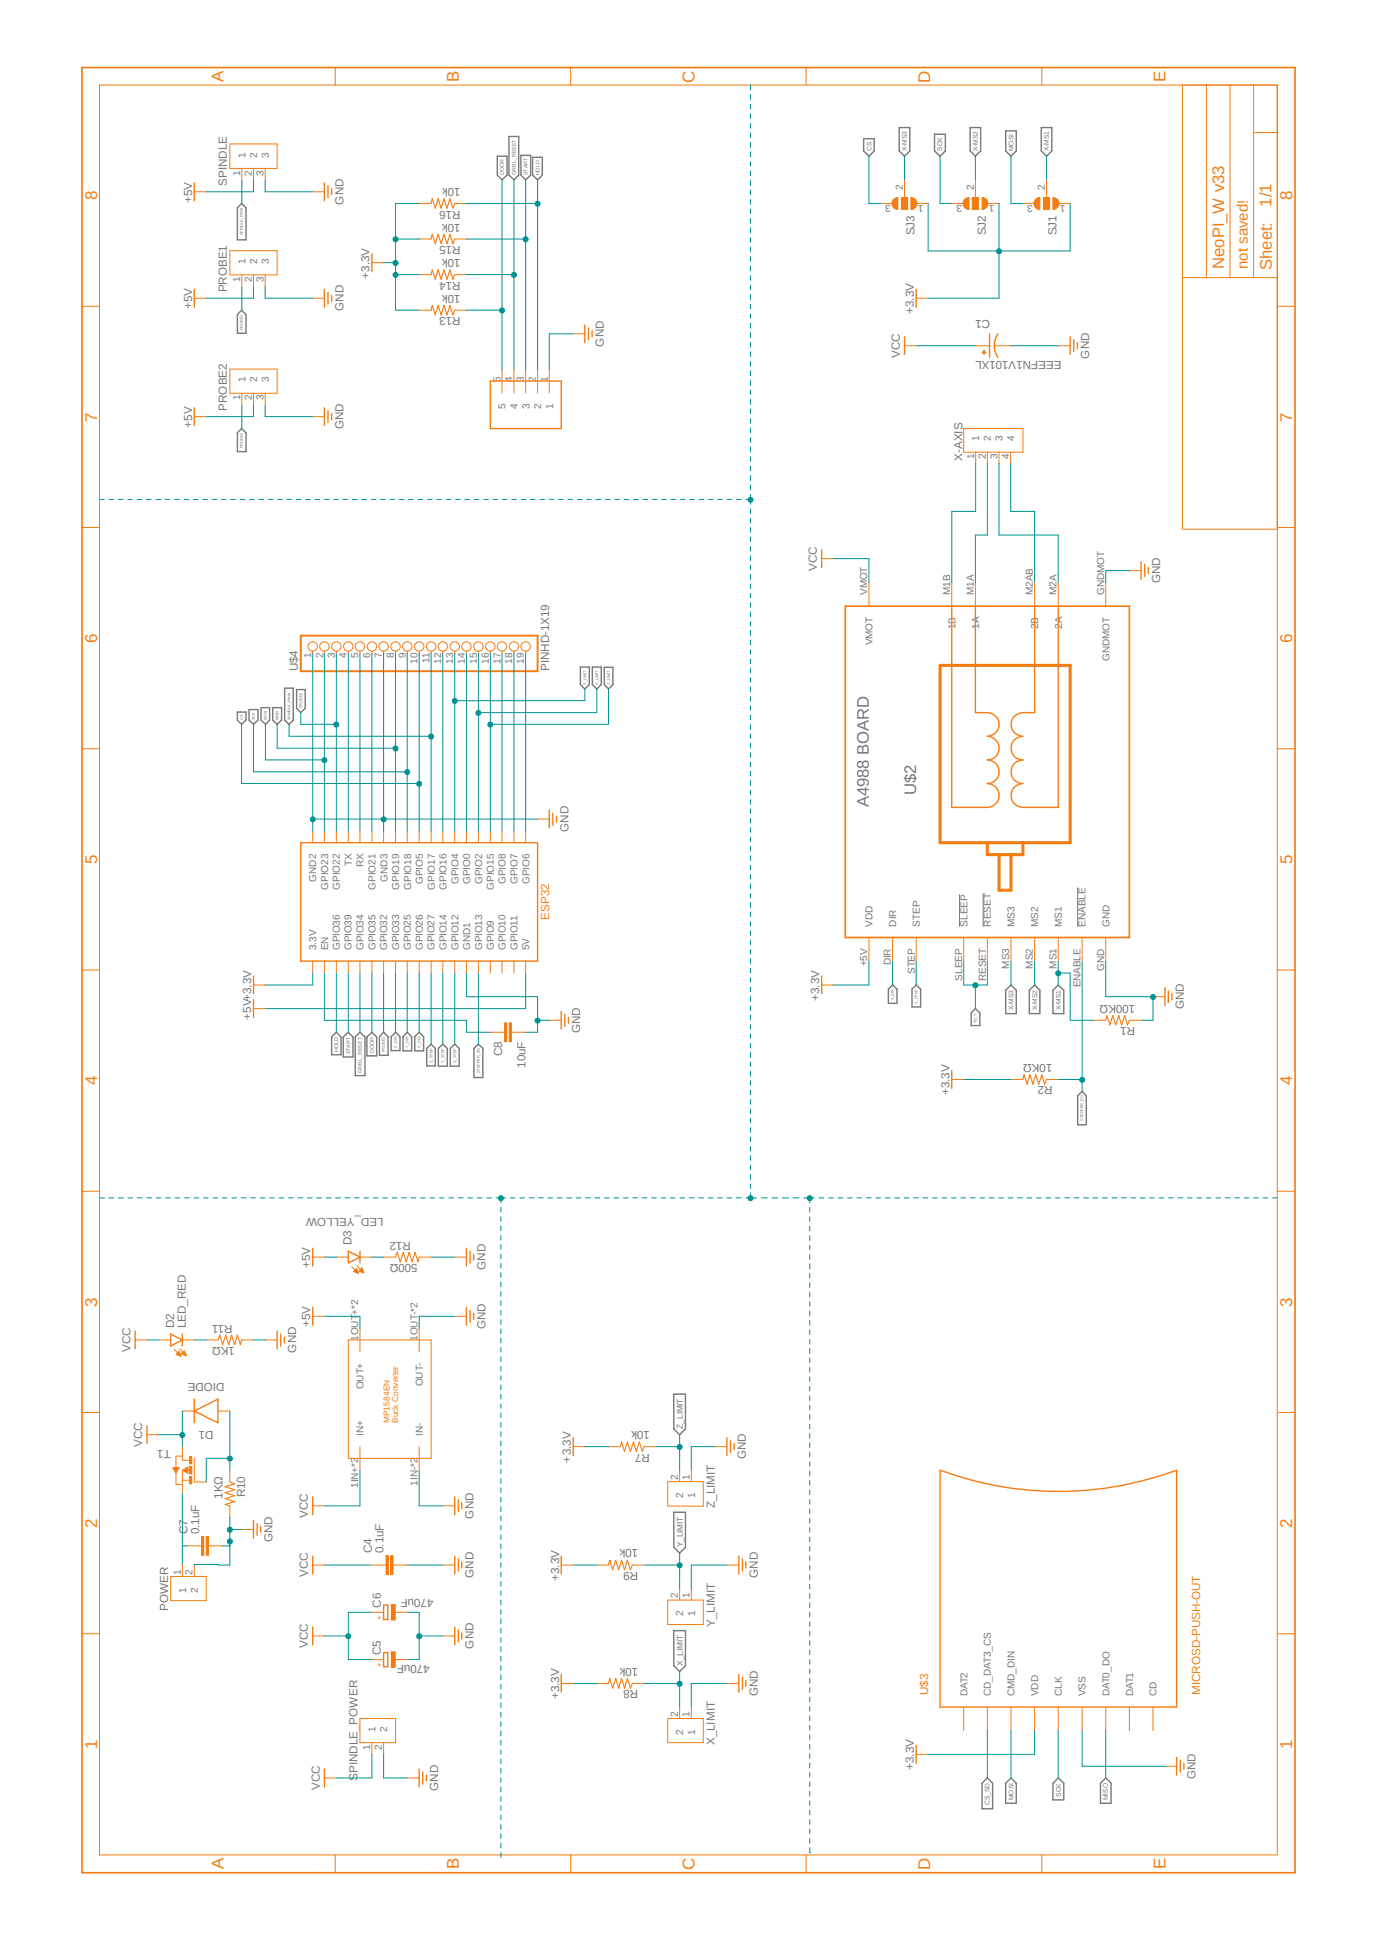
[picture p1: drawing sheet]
<svg xmlns="http://www.w3.org/2000/svg" width="210mm" height="297mm" viewBox="0 0 210 297" stroke-linecap="round" stroke-linejoin="round" font-family="sans-serif">
<defs><g id="words">
<g font-size="2.6" fill="#f57c10">
<text x="34" y="12.5" transform="rotate(-90 34 12.5)">A</text>
<text x="69.9" y="12.5" transform="rotate(-90 69.9 12.5)">B</text>
<text x="105.8" y="12.6" transform="rotate(-90 105.8 12.6)">C</text>
<text x="141.6" y="12.6" transform="rotate(-90 141.6 12.6)">D</text>
<text x="177.5" y="12.5" transform="rotate(-90 177.5 12.5)">E</text>
<text x="14.8" y="30.5" transform="rotate(-90 14.8 30.5)">8</text>
<text x="196.8" y="30.5" transform="rotate(-90 196.8 30.5)">8</text>
<text x="14.8" y="64.2" transform="rotate(-90 14.8 64.2)">7</text>
<text x="196.8" y="64.2" transform="rotate(-90 196.8 64.2)">7</text>
<text x="14.8" y="97.9" transform="rotate(-90 14.8 97.9)">6</text>
<text x="196.8" y="97.9" transform="rotate(-90 196.8 97.9)">6</text>
<text x="14.8" y="131.6" transform="rotate(-90 14.8 131.6)">5</text>
<text x="196.8" y="131.6" transform="rotate(-90 196.8 131.6)">5</text>
<text x="14.8" y="165.3" transform="rotate(-90 14.8 165.3)">4</text>
<text x="196.8" y="165.3" transform="rotate(-90 196.8 165.3)">4</text>
<text x="14.8" y="199" transform="rotate(-90 14.8 199)">3</text>
<text x="196.8" y="199" transform="rotate(-90 196.8 199)">3</text>
<text x="14.8" y="232.7" transform="rotate(-90 14.8 232.7)">2</text>
<text x="196.8" y="232.7" transform="rotate(-90 196.8 232.7)">2</text>
<text x="14.8" y="266.4" transform="rotate(-90 14.8 266.4)">1</text>
<text x="196.8" y="266.4" transform="rotate(-90 196.8 266.4)">1</text>
<text x="34" y="284.7" transform="rotate(-90 34 284.7)">A</text>
<text x="69.9" y="284.7" transform="rotate(-90 69.9 284.7)">B</text>
<text x="105.8" y="284.8" transform="rotate(-90 105.8 284.8)">C</text>
<text x="141.6" y="284.8" transform="rotate(-90 141.6 284.8)">D</text>
<text x="177.5" y="284.7" transform="rotate(-90 177.5 284.7)">E</text>
</g>
<g font-size="2.5" fill="#f57c10">
<text x="193.6" y="31.5" transform="rotate(-90 193.6 31.5)">1/1</text>
<text x="186.4" y="40.9" transform="rotate(-90 186.4 40.9)">NeoPI_W v33</text>
<text x="193.7" y="41.1" transform="rotate(-90 193.7 41.1)">Sheet:</text>
</g>
<g font-size="2.5" fill="#757575">
<text x="132.3" y="123" transform="rotate(-90 132.3 123)">A4988 BOARD</text>
<text x="139.5" y="121.2" transform="rotate(-90 139.5 121.2)">U$2</text>
</g>
<text font-size="2.3" fill="#f57c10" x="190" y="40.9" transform="rotate(-90 190 40.9)">not saved!</text>
<g font-size="1.8" fill="#757575">
<text x="34.5" y="28.3" transform="rotate(-90 34.5 28.3)">SPINDLE</text>
<text x="70.1" y="28.7" transform="rotate(-180 70.1 28.7)">10k</text>
<text x="29.3" y="30.9" transform="rotate(-90 29.3 30.9)">+5V</text>
<text x="52.3" y="31.2" transform="rotate(-90 52.3 31.2)">GND</text>
<text x="70.1" y="34.1" transform="rotate(-180 70.1 34.1)">10k</text>
<text x="70.1" y="32.1" transform="rotate(-180 70.1 32.1)">R16</text>
<text x="139.3" y="35.9" transform="rotate(-90 139.3 35.9)">SJ3</text>
<text x="150.1" y="35.9" transform="rotate(-90 150.1 35.9)">SJ2</text>
<text x="160.9" y="35.9" transform="rotate(-90 160.9 35.9)">SJ1</text>
<text x="70.1" y="39.5" transform="rotate(-180 70.1 39.5)">10k</text>
<text x="70.1" y="37.5" transform="rotate(-180 70.1 37.5)">R15</text>
<text x="29.3" y="47.1" transform="rotate(-90 29.3 47.1)">+5V</text>
<text x="34.5" y="44.5" transform="rotate(-90 34.5 44.5)">PROBE1</text>
<text x="52.3" y="47.4" transform="rotate(-90 52.3 47.4)">GND</text>
<text x="56.3" y="42.5" transform="rotate(-90 56.3 42.5)">+3.3V</text>
<text x="70.1" y="44.9" transform="rotate(-180 70.1 44.9)">10k</text>
<text x="70.1" y="42.9" transform="rotate(-180 70.1 42.9)">R14</text>
<text x="139.2" y="47.8" transform="rotate(-90 139.2 47.8)">+3.3V</text>
<text x="70.1" y="48.3" transform="rotate(-180 70.1 48.3)">R13</text>
<text x="91.9" y="52.8" transform="rotate(-90 91.9 52.8)">GND</text>
<text x="150.8" y="48.7" transform="rotate(-180 150.8 48.7)">C1</text>
<text x="137" y="54.5" transform="rotate(-90 137 54.5)">VCC</text>
<text x="161.7" y="55" transform="rotate(-180 161.7 55)">EEEFN1V101XL</text>
<text x="165.9" y="54.6" transform="rotate(-90 165.9 54.6)">GND</text>
<text x="29.3" y="65.2" transform="rotate(-90 29.3 65.2)">+5V</text>
<text x="34.5" y="62.6" transform="rotate(-90 34.5 62.6)">PROBE2</text>
<text x="52.3" y="65.4" transform="rotate(-90 52.3 65.4)">GND</text>
<text x="146.6" y="70.1" transform="rotate(-90 146.6 70.1)">X-AXIS</text>
<text x="124.4" y="87" transform="rotate(-90 124.4 87)">VCC</text>
<text x="176.7" y="88.9" transform="rotate(-90 176.7 88.9)">GND</text>
<text x="45.4" y="102.2" transform="rotate(-90 45.4 102.2)">U$4</text>
<text x="83.7" y="102.2" transform="rotate(-90 83.7 102.2)">PINHD-1X19</text>
<text x="86.6" y="126.7" transform="rotate(-90 86.6 126.7)">GND</text>
<text x="38.2" y="155.3" transform="rotate(-90 38.2 155.3)">+5V+3.3V</text>
<text x="124.8" y="152.4" transform="rotate(-90 124.8 152.4)">+3.3V</text>
<text x="172.9" y="153.1" transform="rotate(-180 172.9 153.1)">100KΩ</text>
<text x="180.3" y="153.8" transform="rotate(-90 180.3 153.8)">GND</text>
<text x="76.5" y="160.8" transform="rotate(-90 76.5 160.8)">C8</text>
<text x="88.4" y="157.4" transform="rotate(-90 88.4 157.4)">GND</text>
<text x="172.9" y="156.5" transform="rotate(-180 172.9 156.5)">R1</text>
<text x="80.1" y="162.6" transform="rotate(-90 80.1 162.6)">10uF</text>
<text x="144.6" y="166.8" transform="rotate(-90 144.6 166.8)">+3.3V</text>
<text x="160.3" y="162.1" transform="rotate(-180 160.3 162.1)">10KΩ</text>
<text x="160.3" y="165.5" transform="rotate(-180 160.3 165.5)">R2</text>
<text x="58.4" y="185.5" transform="rotate(-180 58.4 185.5)">LED_YELLOW</text>
<text x="53.6" y="189.7" transform="rotate(-90 53.6 189.7)">D3</text>
<text x="62.6" y="189.1" transform="rotate(-180 62.6 189.1)">R12</text>
<text x="47.2" y="193.2" transform="rotate(-90 47.2 193.2)">+5V</text>
<text x="63.6" y="192.6" transform="rotate(-180 63.6 192.6)">500Ω</text>
<text x="74" y="193.4" transform="rotate(-90 74 193.4)">GND</text>
<text x="26.5" y="202.3" transform="rotate(-90 26.5 202.3)">D2</text>
<text x="28.3" y="202.3" transform="rotate(-90 28.3 202.3)">LED_RED</text>
<text x="35.4" y="201.8" transform="rotate(-180 35.4 201.8)">R11</text>
<text x="47.2" y="202.2" transform="rotate(-90 47.2 202.2)">+5V</text>
<text x="74" y="202.4" transform="rotate(-90 74 202.4)">GND</text>
<text x="19.9" y="206" transform="rotate(-90 19.9 206)">VCC</text>
<text x="35.8" y="205.2" transform="rotate(-180 35.8 205.2)">1KΩ</text>
<text x="45.1" y="206" transform="rotate(-90 45.1 206)">GND</text>
<text x="34.2" y="210.7" transform="rotate(-180 34.2 210.7)">DIODE</text>
<text x="21.7" y="220.4" transform="rotate(-90 21.7 220.4)">VCC</text>
<text x="26" y="220.9" transform="rotate(-180 26 220.9)">T1</text>
<text x="32.5" y="217.9" transform="rotate(-180 32.5 217.9)">D1</text>
<text x="99" y="218" transform="rotate(-180 99 218)">10k</text>
<text x="99" y="221.4" transform="rotate(-180 99 221.4)">R7</text>
<text x="86.9" y="222.8" transform="rotate(-90 86.9 222.8)">+3.3V</text>
<text x="113.6" y="222.3" transform="rotate(-90 113.6 222.3)">GND</text>
<text x="28.5" y="233.7" transform="rotate(-90 28.5 233.7)">C7</text>
<text x="30.3" y="233.7" transform="rotate(-90 30.3 233.7)">0.1uF</text>
<text x="33.9" y="228.3" transform="rotate(-90 33.9 228.3)">1KΩ</text>
<text x="37.3" y="228" transform="rotate(-90 37.3 228)">R10</text>
<text x="46.9" y="231.2" transform="rotate(-90 46.9 231.2)">VCC</text>
<text x="72.1" y="231.3" transform="rotate(-90 72.1 231.3)">GND</text>
<text x="108.8" y="229.7" transform="rotate(-90 108.8 229.7)">Z_LIMIT</text>
<text x="41.5" y="234.9" transform="rotate(-90 41.5 234.9)">GND</text>
<text x="56.6" y="236.6" transform="rotate(-90 56.6 236.6)">C4</text>
<text x="58.4" y="236.6" transform="rotate(-90 58.4 236.6)">0.1uF</text>
<text x="97.2" y="236" transform="rotate(-180 97.2 236)">10k</text>
<text x="97.2" y="239.4" transform="rotate(-180 97.2 239.4)">R9</text>
<text x="25.6" y="245.4" transform="rotate(-90 25.6 245.4)">POWER</text>
<text x="46.9" y="240.2" transform="rotate(-90 46.9 240.2)">VCC</text>
<text x="58" y="244.8" transform="rotate(-90 58 244.8)">C6</text>
<text x="66" y="243.5" transform="rotate(-180 66 243.5)">470uF</text>
<text x="72.1" y="240.3" transform="rotate(-90 72.1 240.3)">GND</text>
<text x="85.1" y="240.8" transform="rotate(-90 85.1 240.8)">+3.3V</text>
<text x="115.4" y="240.3" transform="rotate(-90 115.4 240.3)">GND</text>
<text x="46.9" y="251" transform="rotate(-90 46.9 251)">VCC</text>
<text x="72.1" y="251.1" transform="rotate(-90 72.1 251.1)">GND</text>
<text x="108.8" y="247.8" transform="rotate(-90 108.8 247.8)">Y_LIMIT</text>
<text x="58" y="252.1" transform="rotate(-90 58 252.1)">C5</text>
<text x="65.4" y="253.6" transform="rotate(-180 65.4 253.6)">470uF</text>
<text x="97.2" y="254" transform="rotate(-180 97.2 254)">10k</text>
<text x="97.2" y="257.5" transform="rotate(-180 97.2 257.5)">R8</text>
<text x="85.1" y="258.8" transform="rotate(-90 85.1 258.8)">+3.3V</text>
<text x="115.4" y="258.4" transform="rotate(-90 115.4 258.4)">GND</text>
<text x="108.8" y="265.8" transform="rotate(-90 108.8 265.8)">X_LIMIT</text>
<text x="139.2" y="269.6" transform="rotate(-90 139.2 269.6)">+3.3V</text>
<text x="48.7" y="272.7" transform="rotate(-90 48.7 272.7)">VCC</text>
<text x="54.4" y="271.3" transform="rotate(-90 54.4 271.3)">SPINDLE_POWER</text>
<text x="66.7" y="272.8" transform="rotate(-90 66.7 272.8)">GND</text>
<text x="182.1" y="271" transform="rotate(-90 182.1 271)">GND</text>
</g>
<g font-size="1.8" fill="#f57c10">
<text x="83.7" y="140.1" transform="rotate(-90 83.7 140.1)">ESP32</text>
<text x="141.4" y="258.2" transform="rotate(-90 141.4 258.2)">U$3</text>
<text x="182.8" y="258.2" transform="rotate(-90 182.8 258.2)">MICROSD-PUSH-OUT</text>
</g>
<g font-size="1.5" fill="#757575">
<text x="36.6" y="26.8" transform="rotate(-90 36.6 26.8)">1</text>
<text x="37.4" y="24" transform="rotate(-90 37.4 24)">1</text>
<text x="38.4" y="26.8" transform="rotate(-90 38.4 26.8)">2</text>
<text x="39.2" y="24" transform="rotate(-90 39.2 24)">2</text>
<text x="40.1" y="26.8" transform="rotate(-90 40.1 26.8)">3</text>
<text x="40.9" y="24" transform="rotate(-90 40.9 24)">3</text>
<text x="137.5" y="29" transform="rotate(-90 137.5 29)">2</text>
<text x="148.3" y="29" transform="rotate(-90 148.3 29)">2</text>
<text x="159.1" y="29" transform="rotate(-90 159.1 29)">2</text>
<text x="135.7" y="31.2" transform="rotate(-180 135.7 31.2)">3</text>
<text x="140.6" y="31.2" transform="rotate(-180 140.6 31.2)">1</text>
<text x="146.5" y="31.2" transform="rotate(-180 146.5 31.2)">3</text>
<text x="151.5" y="31.2" transform="rotate(-180 151.5 31.2)">1</text>
<text x="157.3" y="31.2" transform="rotate(-180 157.3 31.2)">3</text>
<text x="162.3" y="31.2" transform="rotate(-180 162.3 31.2)">1</text>
<text x="37.4" y="40.2" transform="rotate(-90 37.4 40.2)">1</text>
<text x="39.2" y="40.2" transform="rotate(-90 39.2 40.2)">2</text>
<text x="40.9" y="40.2" transform="rotate(-90 40.9 40.2)">3</text>
<text x="36.6" y="43" transform="rotate(-90 36.6 43)">1</text>
<text x="38.4" y="43" transform="rotate(-90 38.4 43)">2</text>
<text x="40.1" y="43" transform="rotate(-90 40.1 43)">3</text>
<text x="37.4" y="58.2" transform="rotate(-90 37.4 58.2)">1</text>
<text x="39.2" y="58.2" transform="rotate(-90 39.2 58.2)">2</text>
<text x="40.9" y="58.2" transform="rotate(-90 40.9 58.2)">3</text>
<text x="76.2" y="58.2" transform="rotate(-90 76.2 58.2)">5</text>
<text x="78" y="58.2" transform="rotate(-90 78 58.2)">4</text>
<text x="79.8" y="58.2" transform="rotate(-90 79.8 58.2)">3</text>
<text x="81.6" y="58.2" transform="rotate(-90 81.6 58.2)">2</text>
<text x="83.4" y="58.2" transform="rotate(-90 83.4 58.2)">1</text>
<text x="36.6" y="61" transform="rotate(-90 36.6 61)">1</text>
<text x="38.4" y="61" transform="rotate(-90 38.4 61)">2</text>
<text x="40.1" y="61" transform="rotate(-90 40.1 61)">3</text>
<text x="77" y="62.4" transform="rotate(-90 77 62.4)">5</text>
<text x="78.8" y="62.4" transform="rotate(-90 78.8 62.4)">4</text>
<text x="80.6" y="62.4" transform="rotate(-90 80.6 62.4)">3</text>
<text x="82.4" y="62.4" transform="rotate(-90 82.4 62.4)">2</text>
<text x="84.2" y="62.4" transform="rotate(-90 84.2 62.4)">1</text>
<text x="148.3" y="69.9" transform="rotate(-90 148.3 69.9)">1</text>
<text x="149.1" y="67.1" transform="rotate(-90 149.1 67.1)">1</text>
<text x="150.1" y="69.9" transform="rotate(-90 150.1 69.9)">2</text>
<text x="150.9" y="67.1" transform="rotate(-90 150.9 67.1)">2</text>
<text x="151.9" y="69.9" transform="rotate(-90 151.9 69.9)">3</text>
<text x="152.7" y="67.1" transform="rotate(-90 152.7 67.1)">3</text>
<text x="153.7" y="69.9" transform="rotate(-90 153.7 69.9)">4</text>
<text x="154.5" y="67.1" transform="rotate(-90 154.5 67.1)">4</text>
<text x="132.1" y="90.6" transform="rotate(-90 132.1 90.6)">VMOT</text>
<text x="144.7" y="90.6" transform="rotate(-90 144.7 90.6)">M1B</text>
<text x="145.5" y="95.8" transform="rotate(-90 145.5 95.8)">1B</text>
<text x="148.3" y="90.6" transform="rotate(-90 148.3 90.6)">M1A</text>
<text x="149.1" y="95.8" transform="rotate(-90 149.1 95.8)">1A</text>
<text x="157.3" y="90.6" transform="rotate(-90 157.3 90.6)">M2AB</text>
<text x="158.1" y="95.8" transform="rotate(-90 158.1 95.8)">2B</text>
<text x="160.9" y="90.6" transform="rotate(-90 160.9 90.6)">M2A</text>
<text x="161.8" y="95.8" transform="rotate(-90 161.8 95.8)">2A</text>
<text x="168.2" y="90.6" transform="rotate(-90 168.2 90.6)">GNDMOT</text>
<text x="47.4" y="100.2" transform="rotate(-90 47.4 100.2)">1</text>
<text x="49.2" y="100.2" transform="rotate(-90 49.2 100.2)">2</text>
<text x="51" y="100.2" transform="rotate(-90 51 100.2)">3</text>
<text x="52.8" y="100.2" transform="rotate(-90 52.8 100.2)">4</text>
<text x="54.6" y="100.2" transform="rotate(-90 54.6 100.2)">5</text>
<text x="56.4" y="100.2" transform="rotate(-90 56.4 100.2)">6</text>
<text x="58.2" y="100.2" transform="rotate(-90 58.2 100.2)">7</text>
<text x="60" y="100.2" transform="rotate(-90 60 100.2)">8</text>
<text x="61.8" y="100.2" transform="rotate(-90 61.8 100.2)">9</text>
<text x="63.6" y="101.1" transform="rotate(-90 63.6 101.1)">10</text>
<text x="65.4" y="101" transform="rotate(-90 65.4 101)">11</text>
<text x="67.2" y="101.1" transform="rotate(-90 67.2 101.1)">12</text>
<text x="69" y="101.1" transform="rotate(-90 69 101.1)">13</text>
<text x="70.8" y="101.1" transform="rotate(-90 70.8 101.1)">14</text>
<text x="72.6" y="101.1" transform="rotate(-90 72.6 101.1)">15</text>
<text x="74.4" y="101.1" transform="rotate(-90 74.4 101.1)">16</text>
<text x="76.2" y="101.1" transform="rotate(-90 76.2 101.1)">17</text>
<text x="78" y="101.1" transform="rotate(-90 78 101.1)">18</text>
<text x="79.8" y="101.1" transform="rotate(-90 79.8 101.1)">19</text>
<text x="132.9" y="98.3" transform="rotate(-90 132.9 98.3)">VMOT</text>
<text x="169" y="100.7" transform="rotate(-90 169 100.7)">GNDMOT</text>
<text x="53.6" y="131.9" transform="rotate(-90 53.6 131.9)">TX</text>
<text x="48.2" y="134.3" transform="rotate(-90 48.2 134.3)">GND2</text>
<text x="50" y="135.5" transform="rotate(-90 50 135.5)">GPIO23</text>
<text x="51.8" y="135.5" transform="rotate(-90 51.8 135.5)">GPIO22</text>
<text x="55.4" y="132.1" transform="rotate(-90 55.4 132.1)">RX</text>
<text x="57.2" y="135.5" transform="rotate(-90 57.2 135.5)">GPIO21</text>
<text x="59" y="134.3" transform="rotate(-90 59 134.3)">GND3</text>
<text x="60.8" y="135.5" transform="rotate(-90 60.8 135.5)">GPIO19</text>
<text x="62.6" y="135.5" transform="rotate(-90 62.6 135.5)">GPIO18</text>
<text x="64.4" y="134.7" transform="rotate(-90 64.4 134.7)">GPIO5</text>
<text x="66.2" y="135.5" transform="rotate(-90 66.2 135.5)">GPIO17</text>
<text x="68" y="135.5" transform="rotate(-90 68 135.5)">GPIO16</text>
<text x="69.8" y="134.7" transform="rotate(-90 69.8 134.7)">GPIO4</text>
<text x="71.6" y="134.7" transform="rotate(-90 71.6 134.7)">GPIO0</text>
<text x="73.4" y="134.7" transform="rotate(-90 73.4 134.7)">GPIO2</text>
<text x="75.2" y="135.5" transform="rotate(-90 75.2 135.5)">GPIO15</text>
<text x="77" y="134.7" transform="rotate(-90 77 134.7)">GPIO8</text>
<text x="78.8" y="134.7" transform="rotate(-90 78.8 134.7)">GPIO7</text>
<text x="80.6" y="134.7" transform="rotate(-90 80.6 134.7)">GPIO6</text>
<text x="132.9" y="141.1" transform="rotate(-90 132.9 141.1)">VDD</text>
<text x="136.5" y="141.1" transform="rotate(-90 136.5 141.1)">DIR</text>
<text x="140.1" y="141.1" transform="rotate(-90 140.1 141.1)">STEP</text>
<text x="147.3" y="141.1" transform="rotate(-90 147.3 141.1)">SLEEP</text>
<text x="150.9" y="141.1" transform="rotate(-90 150.9 141.1)">RESET</text>
<text x="154.5" y="141.1" transform="rotate(-90 154.5 141.1)">MS3</text>
<text x="158.1" y="141.1" transform="rotate(-90 158.1 141.1)">MS2</text>
<text x="161.7" y="141.1" transform="rotate(-90 161.7 141.1)">MS1</text>
<text x="165.3" y="141.1" transform="rotate(-90 165.3 141.1)">ENABLE</text>
<text x="169" y="141.1" transform="rotate(-90 169 141.1)">GND</text>
<text x="48.2" y="144.7" transform="rotate(-90 48.2 144.7)">3.3V</text>
<text x="50" y="144.7" transform="rotate(-90 50 144.7)">EN</text>
<text x="51.8" y="144.7" transform="rotate(-90 51.8 144.7)">GPIO36</text>
<text x="53.6" y="144.7" transform="rotate(-90 53.6 144.7)">GPIO39</text>
<text x="55.4" y="144.7" transform="rotate(-90 55.4 144.7)">GPIO34</text>
<text x="57.2" y="144.7" transform="rotate(-90 57.2 144.7)">GPIO35</text>
<text x="59" y="144.7" transform="rotate(-90 59 144.7)">GPIO32</text>
<text x="60.8" y="144.7" transform="rotate(-90 60.8 144.7)">GPIO33</text>
<text x="62.6" y="144.7" transform="rotate(-90 62.6 144.7)">GPIO25</text>
<text x="64.4" y="144.7" transform="rotate(-90 64.4 144.7)">GPIO26</text>
<text x="66.2" y="144.7" transform="rotate(-90 66.2 144.7)">GPIO27</text>
<text x="68" y="144.7" transform="rotate(-90 68 144.7)">GPIO14</text>
<text x="69.8" y="144.7" transform="rotate(-90 69.8 144.7)">GPIO12</text>
<text x="71.6" y="144.7" transform="rotate(-90 71.6 144.7)">GND1</text>
<text x="73.4" y="144.7" transform="rotate(-90 73.4 144.7)">GPIO13</text>
<text x="75.2" y="144.7" transform="rotate(-90 75.2 144.7)">GPIO9</text>
<text x="77" y="144.7" transform="rotate(-90 77 144.7)">GPIO10</text>
<text x="78.8" y="144.7" transform="rotate(-90 78.8 144.7)">GPIO11</text>
<text x="80.6" y="144.7" transform="rotate(-90 80.6 144.7)">5V</text>
<text x="132.1" y="147.2" transform="rotate(-90 132.1 147.2)">+5V</text>
<text x="135.7" y="147" transform="rotate(-90 135.7 147)">DIR</text>
<text x="139.3" y="148.4" transform="rotate(-90 139.3 148.4)">STEP</text>
<text x="146.5" y="149.3" transform="rotate(-90 146.5 149.3)">SLEEP</text>
<text x="150.1" y="149.5" transform="rotate(-90 150.1 149.5)">RESET</text>
<text x="153.7" y="147.5" transform="rotate(-90 153.7 147.5)">MS3</text>
<text x="157.3" y="147.5" transform="rotate(-90 157.3 147.5)">MS2</text>
<text x="160.9" y="147.5" transform="rotate(-90 160.9 147.5)">MS1</text>
<text x="168.2" y="147.8" transform="rotate(-90 168.2 147.8)">GND</text>
<text x="164.6" y="150.4" transform="rotate(-90 164.6 150.4)">ENABLE</text>
<text x="54.6" y="204.3" transform="rotate(-90 54.6 204.3)">1OUT+*2</text>
<text x="63.6" y="204.3" transform="rotate(-90 63.6 204.3)">1OUT-*2</text>
<text x="55.4" y="211.6" transform="rotate(-90 55.4 211.6)">OUT+</text>
<text x="64.4" y="211.2" transform="rotate(-90 64.4 211.2)">OUT-</text>
<text x="55.4" y="218.7" transform="rotate(-90 55.4 218.7)">IN+</text>
<text x="64.4" y="218.7" transform="rotate(-90 64.4 218.7)">IN-</text>
<text x="54.6" y="226.6" transform="rotate(-90 54.6 226.6)">1IN+*2</text>
<text x="63.6" y="226.3" transform="rotate(-90 63.6 226.3)">1IN-*2</text>
<text x="103.3" y="225.4" transform="rotate(-90 103.3 225.4)">2</text>
<text x="105" y="225.4" transform="rotate(-90 105 225.4)">1</text>
<text x="104.1" y="228.2" transform="rotate(-90 104.1 228.2)">2</text>
<text x="105.9" y="228.2" transform="rotate(-90 105.9 228.2)">1</text>
<text x="27.6" y="239.9" transform="rotate(-90 27.6 239.9)">1</text>
<text x="29.3" y="239.9" transform="rotate(-90 29.3 239.9)">2</text>
<text x="28.4" y="242.6" transform="rotate(-90 28.4 242.6)">1</text>
<text x="30.1" y="242.6" transform="rotate(-90 30.1 242.6)">2</text>
<text x="103.3" y="243.5" transform="rotate(-90 103.3 243.5)">2</text>
<text x="105" y="243.5" transform="rotate(-90 105 243.5)">1</text>
<text x="104.1" y="246.2" transform="rotate(-90 104.1 246.2)">2</text>
<text x="105.9" y="246.2" transform="rotate(-90 105.9 246.2)">1</text>
<text x="57.2" y="263.8" transform="rotate(-90 57.2 263.8)">1</text>
<text x="59" y="263.8" transform="rotate(-90 59 263.8)">2</text>
<text x="103.3" y="261.5" transform="rotate(-90 103.3 261.5)">2</text>
<text x="105" y="261.5" transform="rotate(-90 105 261.5)">1</text>
<text x="147.3" y="258.4" transform="rotate(-90 147.3 258.4)">DAT2</text>
<text x="150.9" y="258.4" transform="rotate(-90 150.9 258.4)">CD_DAT3_CS</text>
<text x="154.5" y="258.4" transform="rotate(-90 154.5 258.4)">CMD_DIN</text>
<text x="158.1" y="258.4" transform="rotate(-90 158.1 258.4)">VDD</text>
<text x="161.7" y="258.4" transform="rotate(-90 161.7 258.4)">CLK</text>
<text x="165.3" y="258.4" transform="rotate(-90 165.3 258.4)">VSS</text>
<text x="169" y="258.4" transform="rotate(-90 169 258.4)">DAT0_DO</text>
<text x="172.6" y="258.4" transform="rotate(-90 172.6 258.4)">DAT1</text>
<text x="176.2" y="258.4" transform="rotate(-90 176.2 258.4)">CD</text>
<text x="56.4" y="266.6" transform="rotate(-90 56.4 266.6)">1</text>
<text x="58.2" y="266.6" transform="rotate(-90 58.2 266.6)">2</text>
<text x="104.1" y="264.2" transform="rotate(-90 104.1 264.2)">2</text>
<text x="105.9" y="264.2" transform="rotate(-90 105.9 264.2)">1</text>
</g>
<g font-size="1.3" fill="#f57c10">
<text x="59.3" y="216.7" transform="rotate(-90 59.3 216.7)">MP1584EN</text>
<text x="60.7" y="216.7" transform="rotate(-90 60.7 216.7)">Buck Converter</text>
<text x="58.2" y="246" transform="rotate(-180 58.2 246)">+</text>
<text x="58.2" y="253.2" transform="rotate(-180 58.2 253.2)">+</text>
</g>
<g font-size="1.3" fill="#757575">
<text x="104" y="217.6" transform="rotate(-90 104 217.6)">Z_LIMIT</text>
<text x="104" y="235.7" transform="rotate(-90 104 235.7)">Y_LIMIT</text>
<text x="104" y="253.7" transform="rotate(-90 104 253.7)">X_LIMIT</text>
</g>
<g font-size="1" fill="#757575">
<text x="132.7" y="23" transform="rotate(-90 132.7 23)">CS</text>
<text x="138.1" y="23" transform="rotate(-90 138.1 23)">X-MS3</text>
<text x="143.5" y="23" transform="rotate(-90 143.5 23)">SCK</text>
<text x="148.9" y="23" transform="rotate(-90 148.9 23)">X-MS2</text>
<text x="154.3" y="23" transform="rotate(-90 154.3 23)">MOSI</text>
<text x="159.7" y="23" transform="rotate(-90 159.7 23)">X-MS1</text>
<text x="154.3" y="153.8" transform="rotate(-90 154.3 153.8)">X-MS3</text>
<text x="157.9" y="153.8" transform="rotate(-90 157.9 153.8)">X-MS2</text>
<text x="161.5" y="153.8" transform="rotate(-90 161.5 153.8)">X-MS1</text>
<text x="150.7" y="274.9" transform="rotate(-90 150.7 274.9)">CS_SD</text>
<text x="154.3" y="274.1" transform="rotate(-90 154.3 274.1)">MOSI</text>
<text x="161.5" y="273.7" transform="rotate(-90 161.5 273.7)">SCK</text>
<text x="168.7" y="274.1" transform="rotate(-90 168.7 274.1)">MISO</text>
</g>
<g font-size=".8" fill="#757575">
<text x="76.8" y="26.7" transform="rotate(-90 76.8 26.7)">DOOR</text>
<text x="78.6" y="26.7" transform="rotate(-90 78.6 26.7)">GRBL_RESET</text>
<text x="80.4" y="26.7" transform="rotate(-90 80.4 26.7)">START</text>
<text x="82.2" y="26.7" transform="rotate(-90 82.2 26.7)">HOLD</text>
<text x="51.5" y="160.2" transform="rotate(-90 51.5 160.2)">HOLD</text>
<text x="53.3" y="160.6" transform="rotate(-90 53.3 160.6)">START</text>
<text x="56.9" y="160.4" transform="rotate(-90 56.9 160.4)">DOOR</text>
<text x="55.1" y="163.4" transform="rotate(-90 55.1 163.4)">GRBL_RESET</text>
</g>
<g font-size=".6" fill="#757575">
<text x="37" y="35.8" transform="rotate(-90 37 35.8)">SPINDLE_PWM</text>
<text x="37" y="50.3" transform="rotate(-90 37 50.3)">PROBE1</text>
<text x="37" y="68.3" transform="rotate(-90 37 68.3)">PROBE2</text>
<text x="46" y="107.9" transform="rotate(-90 46 107.9)">PROBE2</text>
<text x="89.3" y="104.3" transform="rotate(-90 89.3 104.3)">Y_LIMIT</text>
<text x="91.1" y="104.3" transform="rotate(-90 91.1 104.3)">X_LIMIT</text>
<text x="92.9" y="104.3" transform="rotate(-90 92.9 104.3)">Z_LIMIT</text>
<text x="37" y="109.7" transform="rotate(-90 37 109.7)">CS</text>
<text x="38.8" y="109.7" transform="rotate(-90 38.8 109.7)">SCK</text>
<text x="40.6" y="109.7" transform="rotate(-90 40.6 109.7)">MOSI</text>
<text x="42.4" y="109.7" transform="rotate(-90 42.4 109.7)">MISO</text>
<text x="44.2" y="109.7" transform="rotate(-90 44.2 109.7)">SPINDLE_PWM</text>
<text x="136.1" y="152.3" transform="rotate(-90 136.1 152.3)">X_DIR</text>
<text x="139.7" y="152.9" transform="rotate(-90 139.7 152.9)">X_STEP</text>
<text x="148.8" y="155.9" transform="rotate(-90 148.8 155.9)">TO_Y</text>
<text x="58.6" y="160.3" transform="rotate(-90 58.6 160.3)">PROBE1</text>
<text x="60.5" y="159.6" transform="rotate(-90 60.5 159.6)">Z_DIR</text>
<text x="62.2" y="159.6" transform="rotate(-90 62.2 159.6)">Y_DIR</text>
<text x="64.1" y="159.6" transform="rotate(-90 64.1 159.6)">X_DIR</text>
<text x="65.9" y="161.9" transform="rotate(-90 65.9 161.9)">Z_STEP</text>
<text x="67.6" y="161.9" transform="rotate(-90 67.6 161.9)">Y_STEP</text>
<text x="69.5" y="161.9" transform="rotate(-90 69.5 161.9)">X_STEP</text>
<text x="73.1" y="163.5" transform="rotate(-90 73.1 163.5)">STEPPER_EN</text>
<text x="165" y="170.7" transform="rotate(-90 165 170.7)">STEPPER_EN</text>
</g>
</g></defs>
<path d="M103.9 4.9l-91.7 280.8M106 4.9l91.7 280.8" fill="none" stroke="#fff" stroke-width=".15"/>
<path d="M146.1 136.2v4.9M149.7 136.1v5M164.1 135.2v5.9" fill="none" stroke="#757575" stroke-width=".15"/>
<g fill="none" stroke="#757575" stroke-width=".21">
<path d="M136.9 19.4h1.7v3.6l-.8 .8-.9-.8zM147.7 19.4h1.7v3.6l-.9 .8-.8-.8zM153.2 19.9h1.6v3.1l-.8 .8-.8-.8zM158.6 19.4h1.6v3.6l-.8 .8-.8-.8zM36.8 31l.7 .7v4.8h-1.3v-4.8zM75.7 23.8h1.5v2.9l-.7 .7-.8-.7zM77.5 20.8h1.5v5.9l-.7 .7-.8-.7zM79.3 23.7h1.5v3l-.7 .7-.8-.7zM81.1 24h1.5v2.7l-.7 .7-.8-.7zM131.5 21.1h1.6v1.9l-.8 .8-.8-.8zM142.3 20.4h1.7v2.6l-.8 .8-.9-.8zM36.8 47.2l.7 .7v2.9h-1.3v-2.9z"/>
<path d="M36.8 65.3l.7 .6v2.9h-1.3v-2.9zM36.2 108.5h1.3v1.2l-.7 .6-.6-.6zM37.9 108.1h1.4v1.6l-.7 .6-.7-.6zM39.8 107.8h1.3v1.9l-.7 .6-.6-.6zM41.5 107.8h1.4v1.9l-.7 .6-.7-.6zM43.3 104.8h1.4v4.9l-.7 .6-.7-.6zM45.2 105h1.3v2.9l-.7 .6-.6-.6zM88.4 101.6h1.3v2.7l-.6 .6-.7-.6zM90.2 101.6h1.4v2.7l-.7 .6-.7-.6zM92 101.6h1.3v2.7l-.6 .6-.7-.6zM51.2 157.2l.7 .7v2.8h-1.4v-2.8zM52.3 157.9l.7-.7 .8 .7v3.1h-1.5z"/>
<path d="M54.8 157.2l.8 .7v5.9h-1.5v-5.9zM55.9 157.9l.7-.7 .8 .7v2.9h-1.5zM58.4 157.2l.7 .7v2.8h-1.3v-2.8zM59.6 157.9l.6-.7 .7 .7v2.1h-1.3zM62 157.2l.7 .7v2.2h-1.3v-2.2zM63.8 157.2l.7 .7v2.2h-1.3v-2.2zM65 159.7l.7-.7 .6 .7v2.6h-1.3zM66.8 159.7l.6-.7 .7 .7v2.7h-1.3zM68.6 159.7l.7-.7 .6 .7v2.7h-1.3zM72.2 159.7l.7-.7 .6 .7v4.4h-1.3zM135.9 150l.7 .7v2.1h-1.3v-2.1zM139.5 150l.7 .7v2.7h-1.3v-2.7z"/>
<path d="M147.9 154.3l.6-.7 .7 .7v1.9h-1.3zM154 150l.8 .8v3.6h-1.6v-3.6zM156.8 150.8l.8-.8 .8 .8v3.6h-1.6zM161.2 150l.8 .8v3.6h-1.6v-3.6zM164.8 166.2l.6 .7v4.4h-1.3v-4.4zM102.6 212.3h1.8v5.3l-.9 .9-.9-.9zM102.6 230.3h1.8v5.4l-.9 .9-.9-.9zM102.6 248.4h1.8v5.3l-.9 .9-.9-.9zM150.4 270.8l.8 .8v3.9h-1.6v-3.9zM154 270.8l.8 .8v3.1h-1.6v-3.1zM161.2 270.8l.8 .8v2.6h-1.6v-2.6zM168.4 270.8l.8 .8v3.1h-1.6v-3.1z"/>
</g>
<g fill="none" stroke="#f57c10" stroke-width=".15">
<path d="M125.1 85.1h1.8M132.3 88.7v3.6M144.9 88.7v3.6M148.5 88.7v3.6M157.6 88.7v3.6M161.2 88.7v3.6M168.4 88.7v3.6M172 86.9h1.8M47.6 126.6v1.8M49.4 126.6v1.8M51.2 126.6v1.8M53 126.6v1.8"/>
<path d="M54.8 126.6v1.8M56.6 126.6v1.8M58.4 126.6v1.8M60.2 126.6v1.8M62 126.6v1.8M63.8 126.6v1.8M65.7 126.6v1.8M67.4 126.6v1.8M69.3 126.6v1.8M71 126.6v1.8M72.9 126.6v1.8M74.7 126.6v1.8"/>
<path d="M76.5 126.6v1.8M78.3 126.6v1.8M80.1 126.6v1.8M47.6 146.4v1.8M49.4 146.4v1.8M51.2 146.4v1.8M53 146.4v1.8M54.8 146.4v1.8M56.6 146.4v1.8M58.4 146.4v1.8M60.2 146.4v1.8M62 146.4v1.8"/>
<path d="M63.8 146.4v1.8M65.7 146.4v1.8M67.4 146.4v1.8M69.3 146.4v1.8M71 146.4v1.8M72.9 146.4v1.8M74.7 146.4v1.8M76.5 146.4v1.8M78.3 146.4v1.8M80.1 146.4v1.8M132.3 142.8v3.6M135.9 142.8v3.6"/>
<path d="M139.5 142.8v3.6M146.8 142.8v3.6M150.4 142.8v3.6M154 142.8v3.6M157.6 142.8v3.6M161.2 142.8v3.6M164.8 142.8v3.6M166.6 155.4h1.8M168.4 142.8v3.6M172 155.4h1.8M175.6 151.8h1.8M154 164.4h1.8"/>
<path d="M159.4 164.4h1.8"/>
</g>
<path d="M125.1 83.7v2.7M144.9 92.3v30.7h5.5a1.82 1.82 0 0 0 1.8-1.8 1.82 1.82 0 0 0-1.8-1.9 1.8 1.8 0 0 0 1.8-1.8 1.8 1.8 0 0 0-1.8-1.8 1.8 1.8 0 0 0 1.8-1.8 1.8 1.8 0 0 0-1.8-1.8 1.8 1.8 0 0 0 1.8-1.8 1.8 1.8 0 0 0-1.8-1.8h-1.9v-16.2M157.6 92.3v16.2h-1.8a1.8 1.8 0 0 0-1.8 1.8 1.8 1.8 0 0 0 1.8 1.8 1.8 1.8 0 0 0-1.8 1.8 1.8 1.8 0 0 0 1.8 1.8 1.8 1.8 0 0 0-1.8 1.8 1.8 1.8 0 0 0 1.8 1.8 1.82 1.82 0 0 0-1.8 1.9 1.82 1.82 0 0 0 1.8 1.8h5.4v-30.7M173.8 85.6v2.7M174.3 86v1.8M174.9 86.4v.9M45.8 128.4h36.1v18h-36.1zM177.4 150.5v2.7M177.9 150.9v1.8M178.5 151.3v1" fill="none" stroke="#f57c10" stroke-width=".21"/>
<path d="M143.2 101.3h19.8v27.1h-19.8zM150.4 128.4v1.8h5.4v-1.8M152.1 130.2v5.4h1.9v-5.4" fill="none" stroke="#f57c10" stroke-width=".47"/>
<path d="M128.7 92.3h43.3v50.5h-43.3z" fill="none" stroke="#f57c10" stroke-width=".25"/>
<path d="M168.4 155.4l.2-.7 .4 1.4 .5-1.4 .4 1.4 .5-1.4 .4 1.4 .5-1.4 .4 1.4 .3-.7M155.8 164.4l.2-.7 .4 1.4 .4-1.4 .5 1.4 .4-1.4 .5 1.4 .5-1.4 .4 1.4 .3-.7" fill="none" stroke="#f57c10" stroke-width=".17"/>
<path d="M157.6 30.5l.3-.3 .5-.1v1.8a.93 .93 0 0 1-.8-1.4z" fill-rule="evenodd" fill="#f57c10"/>
<path d="M157.6 30.5l.3-.3 .5-.1v1.8a.93 .93 0 0 1-.8-1.4z" fill="none" stroke="#f57c10" stroke-width=".15"/>
<path d="M160.4 30.1a.91 .91 0 0 1 .9 .9 .91 .91 0 0 1-.9 .9z" fill-rule="evenodd" fill="#f57c10"/>
<path d="M158.9 30.1h.9v1.8h-.9zM159.4 29.2v.9M160.4 30.1a.91 .91 0 0 1 .9 .9 .91 .91 0 0 1-.9 .9z" fill="none" stroke="#f57c10" stroke-width=".15"/>
<path d="M158.9 30.1h1v1.8h-1z" fill-rule="evenodd" fill="#f57c10"/>
<path d="M155.8 31h1.8M158.9 30.1h1v1.8h-1zM159.4 27.4v1.8M161.2 31h1.8" fill="none" stroke="#f57c10" stroke-width=".15"/>
<path d="M146.8 30.5l.3-.3 .5-.1v1.8a.93 .93 0 0 1-.8-1.4z" fill-rule="evenodd" fill="#f57c10"/>
<path d="M146.8 30.5l.3-.3 .5-.1v1.8a.93 .93 0 0 1-.8-1.4z" fill="none" stroke="#f57c10" stroke-width=".15"/>
<path d="M149.6 30.1a.91 .91 0 0 1 .9 .9 .91 .91 0 0 1-.9 .9z" fill-rule="evenodd" fill="#f57c10"/>
<path d="M148.1 30.1h.9v1.8h-.9zM148.5 29.2v.9M149.6 30.1a.91 .91 0 0 1 .9 .9 .91 .91 0 0 1-.9 .9z" fill="none" stroke="#f57c10" stroke-width=".15"/>
<path d="M148.1 30.1h.9v1.8h-.9z" fill-rule="evenodd" fill="#f57c10"/>
<path d="M144.9 31h1.9M148.1 30.1h.9v1.8h-.9zM148.5 27.4v1.8M150.4 31h1.7" fill="none" stroke="#f57c10" stroke-width=".15"/>
<path d="M136 30.5l.2-.3 .5-.1v1.8a.93 .93 0 0 1-.7-1.4z" fill-rule="evenodd" fill="#f57c10"/>
<path d="M136 30.5l.2-.3 .5-.1v1.8a.93 .93 0 0 1-.7-1.4z" fill="none" stroke="#f57c10" stroke-width=".15"/>
<path d="M138.7 30.1a.91 .91 0 0 1 1 .9 .91 .91 0 0 1-1 .9z" fill-rule="evenodd" fill="#f57c10"/>
<path d="M137.3 30.1h.9v1.8h-.9zM137.8 29.2v.9M138.7 30.1a.91 .91 0 0 1 1 .9 .91 .91 0 0 1-1 .9z" fill="none" stroke="#f57c10" stroke-width=".15"/>
<path d="M137.3 30.1h.9v1.8h-.9z" fill-rule="evenodd" fill="#f57c10"/>
<g fill="none" stroke="#f57c10" stroke-width=".15">
<path d="M134.2 31h1.7M137.3 30.1h.9v1.8h-.9zM137.8 27.4v1.8M139.5 31h1.9M139.5 45.4h1.9M146.8 65.3h9v3.6h-9zM148.6 68.8v1.8M150.4 68.8v1.8M152.1 68.8v1.8M153.9 68.8v1.8M47.6 99.1v.4M49.4 99.1v.4"/>
<path d="M51.2 99.1v.4M53 99.1v.4M54.8 99.1v.4M56.6 99.1v.4M58.4 99.1v.4M60.2 99.1v.4M62 99.1v.4M63.8 99.1v.4M65.7 99.1v.4M67.4 99.1v.4M69.3 99.1v.4M71 99.1v.4"/>
<path d="M72.9 99.1v.4M74.7 99.1v.4M76.5 99.1v.4M78.3 99.1v.4M80.1 99.1v.4M81.9 124.8h1.8M38.6 153.6h1.8M38.6 150h1.8M83.7 155.4h1.8M139.5 267.2h1.9M146.8 260v3.6M150.4 260v3.6"/>
<path d="M154 260v3.6M157.6 260v3.6M161.2 260v3.6M164.8 260v3.6M168.4 260v3.6M172 260v3.6M175.6 260v3.6M177.4 269h1.8"/>
<circle cx="47.6" cy="98.5" r=".72"/>
<circle cx="49.4" cy="98.5" r=".72"/>
<circle cx="51.2" cy="98.5" r=".72"/>
<circle cx="53" cy="98.5" r=".72"/>
<circle cx="54.8" cy="98.5" r=".72"/>
<circle cx="56.6" cy="98.5" r=".72"/>
<circle cx="58.4" cy="98.5" r=".72"/>
<circle cx="60.2" cy="98.5" r=".72"/>
<circle cx="62" cy="98.5" r=".72"/>
<circle cx="63.8" cy="98.5" r=".72"/>
<circle cx="65.7" cy="98.5" r=".72"/>
<circle cx="67.4" cy="98.5" r=".72"/>
<circle cx="69.3" cy="98.5" r=".72"/>
<circle cx="71" cy="98.5" r=".72"/>
<circle cx="72.9" cy="98.5" r=".72"/>
<circle cx="74.7" cy="98.5" r=".72"/>
<circle cx="76.5" cy="98.5" r=".72"/>
<circle cx="78.3" cy="98.5" r=".72"/>
<circle cx="80.1" cy="98.5" r=".72"/>
</g>
<g fill="none" stroke="#f57c10" stroke-width=".21">
<path d="M139.5 44.1v2.7M150.7 50.8v1.9M152 50.8a3.2 3.2 0 0 0 0 3.6M83.7 123.4v2.7M84.2 123.9v1.8M84.8 124.3v.9M38.6 148.7v2.6M38.6 152.3v2.7M85.5 154.1v2.7M86 154.5v1.8M86.6 155v.9M143.2 223.9a51.7 51.7 0 0 0 36 0v36.1h-36z"/>
<path d="M139.5 265.9v2.7M179.2 267.7v2.7M179.7 268.1v1.8M180.3 268.6v.9"/>
</g>
<path d="M45.8 96.8h36.1v5.4h-36.1z" fill="none" stroke="#f57c10" stroke-width=".3"/>
<path d="M149.6 53.6h.6v.1h-.6z" fill-rule="evenodd" fill="#f57c10"/>
<path d="M149.6 53.6h.6v.1h-.6z" fill="none" stroke="#f57c10" stroke-width=".15"/>
<path d="M149.8 53.4h.1v.6h-.1z" fill-rule="evenodd" fill="#f57c10"/>
<g fill="none" stroke="#f57c10" stroke-width=".15">
<path d="M35 21.9h7.2v3.8h-7.2zM35 38.2h7.2v3.7h-7.2zM36.8 25.7v1.7M38.6 25.7v1.7M40.4 25.7v1.7M35 56.2h7.2v3.7h-7.2zM36.8 41.9v1.8M36.8 59.9v1.8M38.6 41.9v1.8M38.6 59.9v1.8M40.4 41.9v1.8M40.4 59.9v1.8"/>
<path d="M137.8 52.7h1.7M148.5 52.7h2.2M149.8 53.4h.1v.6h-.1zM151.4 52.7h2.6M161.2 52.7h1.8M22.4 218.5h1.8M47.6 200.5h1.8M53 204.1h12.7v18h-12.7zM54.8 202.3v3.6M63.8 202.3v3.6M69.3 200.5h1.7M27.8 238.3v1.8"/>
<path d="M29.6 238.3v1.8M36.8 233h1.8M47.6 238.4h1.8M54.8 220.3v3.6M56.6 238.4h2.2M58.8 236.9h.3v2.9h-.3zM59.5 236.9h.4v2.9h-.4zM59.9 238.4h2.1M63.8 220.3v3.6M67.4 229.4h1.9M67.4 238.4h1.9M85.5 238.4h1.8"/>
<path d="M87.3 220.3h1.8M90.9 238.4h1.8M92.7 220.3h1.8M96.3 238.4h1.8M98.1 220.3h1.8M101.7 225.7h5.4v3.7h-5.4zM103.5 223.9v1.8M105.3 223.9v1.8M108.9 220.3h1.8M110.7 238.4h1.8M26 240.1h5.4v3.7h-5.4zM85.5 256.4h1.8"/>
<path d="M90.9 256.4h1.8M96.3 256.4h1.8M101.7 243.7h5.4v3.7h-5.4zM103.5 241.9v1.8M103.5 260v1.7M105.3 241.9v1.8M105.3 260v1.7M110.7 256.4h1.8M49.4 270.8h1.8M54.8 261.7h5.4v3.7h-5.4zM56.6 265.5v1.8M58.4 265.5v1.8"/>
<path d="M101.7 261.7h5.4v3.7h-5.4z"/>
</g>
<g fill="none" stroke="#f57c10" stroke-width=".21">
<path d="M137.8 51.3v2.7M150.7 52.7v1.7M163 51.3v2.7M163.5 51.7v1.9M164.1 52.2v.9M47.6 199.1v2.7M71 199.1v2.7M71.6 199.6v1.8M22.4 217.2v2.7M72.1 200v1M87.3 219v2.7M110.7 219v2.7"/>
<path d="M111.3 219.4v1.8M111.8 219.9v.9M38.6 231.6v2.7M39.2 232.1v1.7M39.7 232.5v.9M47.6 237v2.7M69.3 228v2.7M69.3 237v2.7M69.8 228.4v1.9M69.8 237.4v1.9M70.3 228.9v.9M70.3 237.9v.9"/>
<path d="M85.5 237v2.7M112.5 237v2.7M113.1 237.4v1.9M113.6 237.9v.9M58.4 251.7h.7v2.2h-.7zM85.5 255.1v2.6M112.5 255.1v2.6M113.1 255.5v1.8M113.6 255.9v.9M49.4 269.5v2.7"/>
</g>
<path d="M59 236.9v2.9M59.7 236.9v2.9" fill="none" stroke="#f57c10" stroke-width=".34"/>
<path d="M92.7 238.4l.2-.7 .4 1.4 .5-1.4 .4 1.4 .5-1.4 .4 1.4 .4-1.4 .5 1.4 .3-.7M94.5 220.3l.2-.7 .4 1.5 .4-1.5 .5 1.5 .5-1.5 .4 1.5 .5-1.5 .4 1.5 .3-.8M92.7 256.4l.2-.7 .4 1.4 .5-1.4 .4 1.4 .5-1.4 .4 1.4 .4-1.4 .5 1.4 .3-.7" fill="none" stroke="#f57c10" stroke-width=".17"/>
<path d="M59.6 251.6h.6v2.4h-.6z" fill-rule="evenodd" fill="#f57c10"/>
<path d="M56.6 252.8h1.8M59.6 251.6h.6v2.4h-.6zM60.2 252.8h1.8" fill="none" stroke="#f57c10" stroke-width=".15"/>
<path d="M58.4 244.5h.7v2.2h-.7z" fill="none" stroke="#f57c10" stroke-width=".21"/>
<path d="M59.6 244.4h.6v2.4h-.6z" fill-rule="evenodd" fill="#f57c10"/>
<g fill="none" stroke="#f57c10" stroke-width=".15">
<path d="M15.2 13h179.3v269.5h-179.3zM51.1 10.3v2.7M86.9 10.3v2.7M122.8 10.3v2.7M158.7 10.3v2.7M180.1 13v67.6h14.4M183.7 13v29.3M187.3 13v29.3M190.9 13v29.3M29.6 29.2h1.8M47.6 29.2h1.8M190.9 20.2h3.6"/>
<path d="M12.5 46.7h2.7M29.6 45.4h1.8M47.6 45.4h1.8M180.1 42.3h14.4M194.5 46.7h2.7M29.6 63.5h1.8M47.6 63.5h1.8M12.5 80.3h2.7M194.5 80.3h2.7M12.5 114h2.7M194.5 114h2.7M12.5 147.7h2.7"/>
<path d="M194.5 147.7h2.7M12.5 181.4h2.7M194.5 181.4h2.7M12.5 215.1h2.7M24.2 204.1h1.8M26.5 205.5l1 1M27.3 205.4l1 1.1M27.8 214.9h1.8M27.8 204.1h1.8M33.2 214.9h1.8M194.5 215.1h2.7M28.5 235.5h2.2"/>
<path d="M30.7 234h.3v2.9h-.3zM31.4 234h.3v2.9h-.3zM31.7 235.5h2.2M35 223.9v1.8M35 229.4v1.7M47.6 229.4h1.8M12.5 248.8h2.7M47.6 249.2h1.8M56.6 245.6h1.8M59.6 244.4h.6v2.4h-.6zM60.2 245.6h1.8M67.4 249.2h1.9"/>
<path d="M194.5 248.8h2.7M62 270.8h1.8M51.1 282.5v2.7M86.9 282.5v2.7M122.8 282.5v2.7M158.7 282.5v2.7"/>
</g>
<g fill="none" stroke="#f57c10" stroke-width=".21">
<path d="M29.6 27.9v2.7M49.4 27.9v2.7M50 28.3v1.8M50.5 28.7v.9M29.6 44.1v2.7M49.4 44.1v2.7M50 44.5v1.8M50.5 45v.9M29.6 62.1v2.7M49.4 62.1v2.7M50 62.6v1.7M50.5 63v.9"/>
<path d="M26 203.2l1.8 .9-1.8 .9zM27.8 203.2v1.8M29.6 214.9l3.6-1.8v3.6zM29.6 213.1v3.6M47.6 228v2.7M47.6 247.8v2.7M69.3 247.8v2.7M69.8 248.3v1.8M70.3 248.7v.9M63.8 269.5v2.7M64.4 269.9v1.8M64.9 270.4v.9"/>
</g>
<path d="M12.5 10.3h184.7v274.9h-184.7z" fill="none" stroke="#f57c10" stroke-width=".25"/>
<path d="M35 225.7l.7 .3-1.4 .4 1.4 .5-1.4 .5 1.4 .4-1.4 .5 1.4 .4-1.4 .5 .7 .2" fill="none" stroke="#f57c10" stroke-width=".17"/>
<path d="M30.9 234v2.9M31.6 234v2.9" fill="none" stroke="#f57c10" stroke-width=".34"/>
<path d="M27.3 205.8l.3 .7-.1 .1-.7-.3z" fill-rule="evenodd" fill="#f57c10"/>
<path d="M27.3 205.8l.3 .7-.1 .1-.7-.3z" fill="none" stroke="#f57c10" stroke-width=".15"/>
<path d="M28.1 205.7l.3 .8-.8-.3z" fill-rule="evenodd" fill="#f57c10"/>
<path d="M51.2 191.5h1.8M53.6 192.9l1 1M54.4 192.8l1 1M54.8 191.5h1.8M28.1 205.7l.3 .8-.8-.3z" fill="none" stroke="#f57c10" stroke-width=".15"/>
<path d="M53 190.6l1.8 .9-1.8 .9zM54.8 190.6v1.8" fill="none" stroke="#f57c10" stroke-width=".21"/>
<path d="M54.3 193.2l.3 .8-.8-.3z" fill-rule="evenodd" fill="#f57c10"/>
<path d="M54.3 193.2l.3 .8-.8-.3z" fill="none" stroke="#f57c10" stroke-width=".15"/>
<path d="M55.1 193.1l.3 .8-.7-.3z" fill-rule="evenodd" fill="#f57c10"/>
<g fill="none" stroke="#f57c10" stroke-width=".15">
<path d="M47.6 191.5h1.8M55.1 193.1l.3 .8-.7-.3zM58.4 191.5h1.8M63.8 191.5h1.9M69.3 191.5h1.7M20.6 204.1h1.8M31.4 204.1h1.8M36.8 204.1h1.8M40.4 204.1h1.8M26.8 224.3v1.8h1M27.8 225.5h1.1M27.8 222.1v.3h1.1"/>
<path d="M27.8 221.8h-1v1.8M29 223.9h-1.2v1.8M29.6 222.1v3.6"/>
</g>
<path d="M60.2 191.5l.3-.7 .5 1.4 .4-1.4 .4 1.4 .5-1.4 .5 1.4 .4-1.4 .5 1.4 .1-.7M33.2 204.1l.3-.7 .4 1.4 .5-1.4 .4 1.4 .5-1.4 .4 1.4 .5-1.4 .4 1.4 .2-.7" fill="none" stroke="#f57c10" stroke-width=".17"/>
<path d="M47.6 190.1v2.7M71 190.1v2.7M71.6 190.6v1.8M72.1 191.1v.8M20.6 202.7v2.7M42.2 202.7v2.7M42.8 203.2v1.8M43.3 203.7v.9" fill="none" stroke="#f57c10" stroke-width=".21"/>
<path d="M28.9 221.9h.3v1.1h-.3z" fill-rule="evenodd" fill="#f57c10"/>
<path d="M28.9 221.9h.3v1.1h-.3z" fill="none" stroke="#f57c10" stroke-width=".15"/>
<path d="M28.9 223.4h.3v1.1h-.3z" fill-rule="evenodd" fill="#f57c10"/>
<path d="M28.9 223.4h.3v1.1h-.3z" fill="none" stroke="#f57c10" stroke-width=".15"/>
<path d="M28.9 224.9h.3v1.1h-.3z" fill-rule="evenodd" fill="#f57c10"/>
<path d="M27.8 220.3v1.8M27.8 225.7v1.8M28.9 224.9h.3v1.1h-.3zM29.6 225.7h1.8" fill="none" stroke="#f57c10" stroke-width=".15"/>
<path d="M27.8 223.9l.8-.5v1z" fill-rule="evenodd" fill="#f57c10"/>
<path d="M27.8 223.9l.8-.5v1z" fill="none" stroke="#f57c10" stroke-width=".15"/>
<path d="M26.3 223.5l1 .1-.5 .8z" fill-rule="evenodd" fill="#f57c10"/>
<g fill="none" stroke="#f57c10" stroke-width=".15">
<path d="M63.8 36.4h1.9M63.8 31h1.9M69.3 36.4h1.7M69.3 31h1.7M56.6 40h1.8M63.8 47.2h1.9M63.8 41.8h1.9M69.3 47.2h1.7M69.3 41.8h1.7M76.5 56.3v3.6M78.3 56.3v3.6M80.1 56.3v3.6"/>
<path d="M81.9 56.3v3.6M83.7 56.3v3.6M87.3 50.8h1.8M74.7 157.2h2.1M76.8 155.8h.4v2.9h-.4zM77.6 155.8h.3v2.9h-.3zM77.9 157.2h2.2M125.1 150h1.8M144.9 164.4h1.9M26.3 223.5l1 .1-.5 .8z"/>
</g>
<path d="M56.6 38.7v2.7M74.7 58h10.8v7.3h-10.8zM89.1 49.5v2.7M89.6 50v1.7M90.2 50.4v.9M125.1 148.7v2.6M144.9 163.1v2.7" fill="none" stroke="#f57c10" stroke-width=".21"/>
<path d="M65.7 36.4l.1-.7 .5 1.4 .4-1.4 .5 1.4 .4-1.4 .5 1.4 .4-1.4 .5 1.4 .3-.7M65.7 31l.1-.7 .5 1.4 .4-1.4 .5 1.4 .4-1.4 .5 1.4 .4-1.4 .5 1.4 .3-.7M65.7 47.2l.1-.7 .5 1.5 .4-1.5 .5 1.5 .4-1.5 .5 1.5 .4-1.5 .5 1.5 .3-.8M65.7 41.8l.1-.7 .5 1.4 .4-1.4 .5 1.4 .4-1.4 .5 1.4 .4-1.4 .5 1.4 .3-.7" fill="none" stroke="#f57c10" stroke-width=".17"/>
<path d="M77 155.8v2.9M77.7 155.8v2.9" fill="none" stroke="#f57c10" stroke-width=".34"/>
<path d="M172 86.9h-3.6v1.8M168.4 146.4v5.4h7.2v3.6h-1.8" fill="none" stroke="#009292" stroke-width=".15"/>
<circle cx="175.6" cy="151.8" r=".38" fill="#009292"/>
<g fill="none" stroke="#009292" stroke-width=".15">
<path d="M47.6 99.5v27.1M47.6 124.8h34.3M58.4 124.8v1.8M164.8 263.6v5.4h12.6"/>
<circle cx="175.6" cy="151.8" r=".38"/>
</g>
<circle cx="47.6" cy="124.8" r=".38" fill="#009292"/>
<circle cx="47.6" cy="124.8" r=".38" fill="none" stroke="#009292" stroke-width=".15"/>
<circle cx="58.4" cy="124.8" r=".38" fill="#009292"/>
<g fill="none" stroke="#009292" stroke-width=".15">
<path d="M58.4 99.5v25.3M71 148.2v3.6h10.9v5.4h-1.8M81.9 155.4h1.8"/>
<circle cx="58.4" cy="124.8" r=".38"/>
</g>
<circle cx="81.9" cy="155.4" r=".38" fill="#009292"/>
<g fill="none" stroke="#009292" stroke-width=".15">
<path d="M154 52.7h7.2M69.3 200.5h-5.5v1.8M62 238.4h5.4M63.8 223.9v5.5h3.6M108.9 220.3h-3.6v3.6M110.7 238.4h-5.4v3.5M62 245.6h1.8v7.2h-1.8M63.8 249.2h3.6M110.7 256.4h-5.4v3.6"/>
<circle cx="81.9" cy="155.4" r=".38"/>
</g>
<circle cx="63.8" cy="249.2" r=".38" fill="#009292"/>
<g fill="none" stroke="#009292" stroke-width=".15">
<path d="M40.4 27.4v1.8h7.2M40.4 43.7v1.7h7.2M40.4 61.7v1.8h7.2M29.6 238.3l5.4 .1M35 233h1.8M35 231.1v3.6M58.4 267.3v3.5h3.6"/>
<circle cx="63.8" cy="249.2" r=".38"/>
</g>
<circle cx="35" cy="233" r=".38" fill="#009292"/>
<g fill="none" stroke="#009292" stroke-width=".15">
<path d="M33.9 235.5h1.1M35 234.7v3.7"/>
<circle cx="35" cy="233" r=".38"/>
</g>
<circle cx="35" cy="234.8" r=".38" fill="#009292"/>
<g fill="none" stroke="#009292" stroke-width=".15">
<path d="M87.3 50.8h-3.6v5.5M139.5 52.7h9M148.6 70.6v7.3h-3.7v10.8M150.4 70.6v10.9h-1.9v7.2M126.9 85.1h5.4v3.6M63.8 148.2v9M69.3 148.2v10.8M135.9 146.4v3.6M139.5 146.4v3.6M65.7 191.5h3.6M38.6 204.1h1.8M49.4 238.4h7.2"/>
<path d="M49.4 249.2h3.6M56.6 245.6h-3.6v7.2h3.6"/>
<circle cx="35" cy="234.8" r=".38"/>
</g>
<circle cx="53" cy="249.2" r=".38" fill="#009292"/>
<g fill="none" stroke="#009292" stroke-width=".15">
<path d="M24.2 218.5h3.6M27.8 214.9v5.4"/>
<circle cx="53" cy="249.2" r=".38"/>
</g>
<circle cx="27.8" cy="218.6" r=".38" fill="#009292"/>
<g fill="none" stroke="#009292" stroke-width=".15">
<path d="M38.6 27.4v1.8h-7.2M38.6 43.7v1.7h-7.2M38.6 61.7v1.8h-7.2M80.1 148.2v5.4h-39.7M146.8 146.4v3.6h3.6v-3.6M49.4 191.5h1.8M22.4 204.1h1.8M49.4 200.5h5.4v1.8M54.8 223.9v5.5h-5.4M56.6 267.3v3.5h-5.4"/>
<circle cx="27.8" cy="218.6" r=".38"/>
</g>
<circle cx="148.5" cy="150.1" r=".38" fill="#009292"/>
<g fill="none" stroke="#009292" stroke-width=".15">
<path d="M141.4 31v7.2h21.6v-7.2M152.1 31v14.4h-10.7M148.5 150v3.6"/>
<circle cx="148.5" cy="150.1" r=".38"/>
</g>
<circle cx="152.1" cy="38.3" r=".38" fill="#009292"/>
<g fill="none" stroke="#009292" stroke-width=".15">
<path d="M58.4 40h1.8v7.2h3.6M60.2 41.8h3.6M47.6 148.2v1.8h-7.2M87.3 238.4h3.6M89.1 220.3h3.6M87.3 256.4h3.6M157.6 263.6v3.6h-16.2"/>
<circle cx="152.1" cy="38.3" r=".38"/>
</g>
<circle cx="60.2" cy="41.9" r=".38" fill="#009292"/>
<g fill="none" stroke="#009292" stroke-width=".15">
<path d="M63.8 36.4h-3.6v3.6"/>
<circle cx="60.2" cy="41.9" r=".38"/>
</g>
<circle cx="60.2" cy="40" r=".38" fill="#009292"/>
<g fill="none" stroke="#009292" stroke-width=".15">
<path d="M63.8 31h-3.6v5.4"/>
<circle cx="60.2" cy="40" r=".38"/>
</g>
<circle cx="60.2" cy="36.4" r=".38" fill="#009292"/>
<g fill="none" stroke="#009292" stroke-width=".15">
<path d="M132.3 23.8v7.2h1.9M63.8 99.5v27.1M36.8 110.3v9h27M132.3 146.4v3.6h-5.4M146.8 164.4h7.2"/>
<circle cx="60.2" cy="36.4" r=".38"/>
</g>
<circle cx="63.8" cy="119.4" r=".38" fill="#009292"/>
<g fill="none" stroke="#009292" stroke-width=".15">
<path d="M143.2 23.8v7.2h1.7M62 99.5v27.1M38.6 110.3v7.3h23.4M161.2 263.6v7.2"/>
<circle cx="63.8" cy="119.4" r=".38"/>
</g>
<circle cx="62" cy="117.6" r=".38" fill="#009292"/>
<g fill="none" stroke="#009292" stroke-width=".15">
<path d="M154 23.8v7.2h1.8M49.4 99.5v27.1M40.4 110.3v5.4h9M154 263.6v7.2"/>
<circle cx="62" cy="117.6" r=".38"/>
</g>
<circle cx="49.4" cy="115.8" r=".38" fill="#009292"/>
<g fill="none" stroke="#009292" stroke-width=".15">
<path d="M60.2 99.5v27.1M42.2 110.3v3.7h18M168.4 263.6v7.2"/>
<circle cx="49.4" cy="115.8" r=".38"/>
</g>
<circle cx="60.2" cy="114" r=".38" fill="#009292"/>
<g fill="none" stroke="#009292" stroke-width=".15">
<path d="M51.2 99.5v27.1M150.4 263.6v7.2"/>
<circle cx="60.2" cy="114" r=".38"/>
</g>
<circle cx="51.2" cy="110.4" r=".38" fill="#009292"/>
<g fill="none" stroke="#009292" stroke-width=".15">
<path d="M137.8 23.8v3.6M148.5 23.8v3.6M36.8 61.7v3.6M152.1 70.6v10.9h9.1v7.2M153.9 70.6v7.3h3.7v10.8M56.6 99.5v27.1M45.8 108.5v1.8h5.4M60.2 148.2v9M65.7 148.2v10.8M154 146.4v3.6M157.6 146.4v3.6M161.2 146.4v3.6"/>
<path d="M161.2 148.2h1.8v7.2h3.6"/>
<circle cx="51.2" cy="110.4" r=".38"/>
</g>
<circle cx="161.2" cy="148.3" r=".38" fill="#009292"/>
<g fill="none" stroke="#009292" stroke-width=".15">
<path d="M159.4 23.8v3.6M53 99.5v27.1M54.8 99.5v27.1M65.7 99.5v27.1M44 110.3v1.8h21.7M62 148.2v9M67.4 148.2v10.8"/>
<circle cx="161.2" cy="148.3" r=".38"/>
</g>
<circle cx="65.7" cy="112.2" r=".38" fill="#009292"/>
<g fill="none" stroke="#009292" stroke-width=".15">
<path d="M36.8 27.4v3.6M67.4 99.5v27.1M69.3 99.5v27.1M89.1 104.9v1.8h-19.8"/>
<circle cx="65.7" cy="112.2" r=".38"/>
</g>
<circle cx="69.3" cy="106.8" r=".38" fill="#009292"/>
<g fill="none" stroke="#009292" stroke-width=".15">
<path d="M98.1 238.4h5.4M103.5 236.6v5.3"/>
<circle cx="69.3" cy="106.8" r=".38"/>
</g>
<circle cx="103.5" cy="238.4" r=".38" fill="#009292"/>
<g fill="none" stroke="#009292" stroke-width=".15">
<path d="M71 99.5v27.1M72.9 99.5v27.1M90.9 104.9v3.6h-18"/>
<circle cx="103.5" cy="238.4" r=".38"/>
</g>
<circle cx="72.9" cy="108.6" r=".38" fill="#009292"/>
<g fill="none" stroke="#009292" stroke-width=".15">
<path d="M98.1 256.4h5.4M103.5 254.6v5.4"/>
<circle cx="72.9" cy="108.6" r=".38"/>
</g>
<circle cx="103.5" cy="256.5" r=".38" fill="#009292"/>
<g fill="none" stroke="#009292" stroke-width=".15">
<path d="M74.7 99.5v27.1"/>
<circle cx="103.5" cy="256.5" r=".38"/>
</g>
<circle cx="74.7" cy="110.4" r=".38" fill="#009292"/>
<g fill="none" stroke="#009292" stroke-width=".15">
<path d="M92.7 104.9v5.4h-18M103.5 218.5v5.4M99.9 220.3h3.6"/>
<circle cx="74.7" cy="110.4" r=".38"/>
</g>
<circle cx="103.5" cy="220.4" r=".38" fill="#009292"/>
<g fill="none" stroke="#009292" stroke-width=".15">
<path d="M76.5 99.5v27.1M78.3 99.5v27.1M80.1 99.5v27.1M72.9 148.2v10.8M164.8 146.4v19.8M161.2 164.4h3.6"/>
<circle cx="103.5" cy="220.4" r=".38"/>
</g>
<circle cx="164.8" cy="164.5" r=".38" fill="#009292"/>
<g fill="none" stroke="#009292" stroke-width=".15">
<path d="M36.8 43.7v3.5M15.2 76.1h.7M16.6 76.1h.7M18 76.1h.8M19.5 76.1h.7M20.9 76.1h.7M22.3 76.1h.7M23.7 76.1h.8M25.1 76.1h.8M26.6 76.1h.7M28 76.1h.7M29.4 76.1h.7"/>
<path d="M30.9 76.1h.7M32.3 76.1h.7M33.7 76.1h.7M35.1 76.1h.8M36.6 76.1h.7M38 76.1h.7M39.4 76.1h.7M40.9 76.1h.7M42.3 76.1h.7M43.7 76.1h.7M45.1 76.1h.7M46.6 76.1h.7"/>
<path d="M48 76.1h.7M49.4 76.1h.7M50.8 76.1h.8M52.2 76.1h.8M53.7 76.1h.7M55.1 76.1h.7M56.6 76.1h.7M58 76.1h.7M59.4 76.1h.7M60.8 76.1h.8M62.2 76.1h.7M63.7 76.1h.7"/>
<path d="M65.1 76.1h.7M66.5 76.1h.7M67.9 76.1h.8M69.4 76.1h.7M70.8 76.1h.7M72.2 76.1h.7M73.7 76.1h.7M75.1 76.1h.7M76.5 76.1h.7M77.9 76.1h.8M79.4 76.1h.7M80.8 76.1h.7"/>
<path d="M82.2 76.1h.7M83.7 76.1h.7M85 76.1h.8M86.5 76.1h.7M87.9 76.1h.7M89.4 76.1h.6M90.8 76.1h.7M92.2 76.1h.7M93.6 76.1h.8M95 76.1h.8M96.5 76.1h.7M97.9 76.1h.7"/>
<path d="M99.3 76.1h.7M100.8 76.1h.7M102.2 76.1h.7M103.6 76.1h.7M105 76.1h.7M106.5 76.1h.7M107.9 76.1h.7M109.3 76.1h.7M110.7 76.1h.8M112.2 76.1h.7M113.6 76.1h.7v.7M114.3 77.5v.7"/>
<path d="M114.3 79v.7M114.3 80.3v.8M114.3 81.8v.7M114.3 83.2v.7M114.3 84.7v.7M114.3 86.1v.7M114.3 87.5v.7M114.3 88.9v.8M114.3 90.4v.7M114.3 91.8v.7M114.3 93.2v.7M114.3 94.7v.7"/>
<path d="M114.3 96.1v.7M114.3 97.5v.7M114.3 98.9v.8M114.3 100.4v.7M114.3 101.8v.7M114.3 103.2v.7M114.3 104.6v.8M114.3 106.1v.7M114.3 107.5v.7M114.3 108.9v.7M114.3 110.4v.7M114.3 111.8v.7"/>
<path d="M114.3 113.2v.7M114.3 114.6v.8M114.3 116.1v.7M114.3 117.5v.7M114.3 118.9v.7M114.3 120.4v.7M114.3 121.8v.7M114.3 123.2v.7M114.3 124.6v.7M114.3 126.1v.7M114.3 127.5v.7M114.3 128.9v.7"/>
<path d="M114.3 130.3v.8M114.3 131.8v.7M114.3 133.2v.7M114.3 134.6v.7M114.3 136.1v.7M114.3 137.5v.7M114.3 138.9v.7M58.4 148.2v9M114.3 140.3v.8M114.3 141.8v.7M114.3 143.2v.7M114.3 144.6v.7"/>
<path d="M114.3 146v.8M114.3 147.5v.7M114.3 148.9v.7M114.3 150.3v.7M114.3 151.8v.7M114.3 153.2v.7M114.3 154.6v.7M114.3 156v.8M114.3 157.5v.7M114.3 158.9v.7M114.3 160.3v.7M114.3 161.8v.7"/>
<path d="M114.3 163.2v.7M114.3 164.6v.7M114.3 166v.8M114.3 167.5v.7M114.3 168.9v.7M114.3 170.3v.7M114.3 171.7v.8M114.3 173.2v.7M114.3 174.6v.7M114.3 176v.7M114.3 177.5v.7M114.3 178.9v.7"/>
<path d="M15.2 182.5h.7M16.6 182.5h.8M18 182.5h.8M19.5 182.5h.7M20.9 182.5h.7M22.4 182.5h.7M23.8 182.5h.7M25.2 182.5h.8M26.7 182.5h.7M28.1 182.5h.7M29.5 182.5h.8M31 182.5h.7"/>
<path d="M32.4 182.5h.7M33.9 182.5h.7M35.3 182.5h.7M36.7 182.5h.8M38.2 182.5h.7M39.6 182.5h.7M41.1 182.5h.7M42.5 182.5h.7M43.9 182.5h.8M45.4 182.5h.7M46.8 182.5h.7M48.2 182.5h.8"/>
<path d="M49.7 182.5h.7M51.1 182.5h.8M52.5 182.5h.8M54 182.5h.7M55.4 182.5h.7M56.9 182.5h.7M58.3 182.5h.7M59.7 182.5h.8M61.2 182.5h.7M62.6 182.5h.7M64.1 182.5h.7M65.5 182.5h.7"/>
<path d="M66.9 182.5h.7M68.4 182.5h.7M69.8 182.5h.7M71.2 182.5h.8M72.7 182.5h.7M74.1 182.5h.7M75.6 182.5h1.4M76.3 182.5v.7M76.3 183.9v.7M76.3 185.3v.7M76.3 186.7v.8M76.3 188.2v.7"/>
<path d="M76.3 189.6v.7M76.3 191v.7M76.3 192.4v.8M76.3 193.8v.8M76.3 195.3v.7M76.3 196.7v.7M76.3 198.1v.7M76.3 199.6v.7M77.7 182.5h.7M79.2 182.5h.7M80.6 182.5h.7M82 182.5h.8"/>
<path d="M83.4 182.5h.8M84.9 182.5h.7M86.3 182.5h.7M87.8 182.5h.7M89.2 182.5h.7M90.6 182.5h.8M92.1 182.5h.7M93.5 182.5h.7M95 182.5h.7M96.4 182.5h.7M97.8 182.5h.7M99.2 182.5h.7"/>
<path d="M100.7 182.5h.7M102.1 182.5h.7M103.5 182.5h.8M105 182.5h.7M106.4 182.5h.7M107.9 182.5h.7M109.3 182.5h.7M110.7 182.5h.8M112.1 182.5h.8M113.6 182.5h1.6M114.3 180.3v.7M114.3 181.7v.8"/>
<path d="M116 182.5h.8M117.6 182.5h.8M119.2 182.5h.9M120.8 182.5h.9M122.4 182.5h1.6M123.3 182.5v.7M123.3 183.9v.7M123.3 185.3v.8M123.3 186.8v.7M123.3 188.2v.7M123.3 189.7v.7M123.3 191.1v.7"/>
<path d="M123.3 192.5v.8M123.3 193.9v.7M123.3 195.4v.7M123.3 196.8v.7M123.3 198.2v.8M123.3 199.7v.7M124.8 182.5h.7M126.2 182.5h.7M127.6 182.5h.8M129.1 182.5h.7M130.5 182.5h.7M132 182.5h.7"/>
<path d="M133.4 182.5h.7M134.8 182.5h.8M136.3 182.5h.7M137.7 182.5h.7M139.1 182.5h.8M140.6 182.5h.7M142 182.5h.7M143.5 182.5h.7M144.9 182.5h.7M146.3 182.5h.8M147.8 182.5h.7M149.2 182.5h.7"/>
<path d="M150.7 182.5h.7M152.1 182.5h.7M153.5 182.5h.8M155 182.5h.7M156.4 182.5h.7M157.9 182.5h.7M159.3 182.5h.7M160.7 182.5h.8M162.2 182.5h.7M163.6 182.5h.7M165 182.5h.8M166.5 182.5h.7"/>
<path d="M167.9 182.5h.8M169.3 182.5h.8M170.8 182.5h.7M172.2 182.5h.8M173.7 182.5h.7M175.1 182.5h.7M176.5 182.5h.7M178 182.5h.7M179.4 182.5h.7M180.8 182.5h.8M182.3 182.5h.7M183.7 182.5h.7"/>
<path d="M185.2 182.5h.7M186.6 182.5h.7M188 182.5h.8M189.5 182.5h.7M190.9 182.5h.7M192.4 182.5h.7M193.8 182.5h.7M76.3 201v.7M76.3 202.4v.7M76.3 203.8v.8M76.3 205.3v.7M76.3 206.7v.7"/>
<path d="M76.3 208.1v.7M76.3 209.5v.7M76.3 210.9v.8M76.3 212.4v.7M76.3 213.8v.7M76.3 215.2v.7M76.3 216.7v.7M76.3 218.1v.7M76.3 219.5v.7M123.3 201.1v.7M123.3 202.6v.7M123.3 204v.7"/>
<path d="M123.3 205.4v.8M123.3 206.8v.8M123.3 208.3v.7M123.3 209.7v.7M123.3 211.2v.7M123.3 212.6v.7M123.3 214v.8M123.3 215.5v.7M123.3 216.9v.7M123.3 218.3v.8M123.3 219.8v.7M27.8 227.5v10.8"/>
<path d="M27.8 235.5h.7M76.3 220.9v.8M76.3 222.3v.8M76.3 223.8v.7M76.3 225.2v.7M76.3 226.6v.7M76.3 228v.8M76.3 229.5v.7M76.3 230.9v.7M76.3 232.3v.7M76.3 233.8v.7M76.3 235.2v.7"/>
<path d="M76.3 236.6v.7M76.3 238v.7M76.3 239.4v.8M123.3 221.2v.7M123.3 222.6v.8M123.3 224.1v.7M123.3 225.5v.7M123.3 226.9v.8M123.3 228.4v.7M123.3 229.8v.7M123.3 231.2v.8M123.3 232.7v.7"/>
<path d="M123.3 234.1v.7M123.3 235.5v.8M123.3 237v.7M123.3 238.4v.7M123.3 239.9v.7M76.3 240.9v.7M76.3 242.3v.7M76.3 243.7v.7M76.3 245.2v.7M76.3 246.5v.8M76.3 248v.7M76.3 249.4v.7"/>
<path d="M76.3 250.8v.7M76.3 252.3v.7M76.3 253.7v.7M76.3 255.1v.7M76.3 256.5v.8M76.3 258v.7M76.3 259.4v.7M123.3 241.3v.7M123.3 242.7v.8M123.3 244.1v.8M123.3 245.6v.7M123.3 247v.7"/>
<path d="M123.3 248.5v.7M123.3 249.9v.7M123.3 251.3v.8M123.3 252.8v.7M123.3 254.2v.7M123.3 255.6v.8M123.3 257v.8M123.3 258.5v.7M123.3 259.9v.7M76.3 260.8v.7M76.3 262.3v.7M76.3 263.7v.7"/>
<path d="M76.3 265.1v.7M76.3 266.5v.7M76.3 267.9v.7M76.3 269.4v.7M76.3 270.8v.7M76.3 272.2v.7M76.3 273.6v.8M76.3 275v.8M76.3 276.5v.7M76.3 277.9v.7M76.3 279.3v.7M123.3 261.4v.7"/>
<path d="M123.3 262.8v.7M123.3 264.2v.8M123.3 265.7v.7M123.3 267.1v.7M123.3 268.5v.8M123.3 270v.7M123.3 271.4v.7M123.3 272.8v.8M123.3 274.3v.7M123.3 275.7v.7M123.3 277.2v.7M123.3 278.6v.7"/>
<path d="M76.3 280.8v.7M76.3 282.2v.7M123.3 280v.8M123.3 281.4v.8h.2"/>
<circle cx="164.8" cy="164.5" r=".38"/>
</g>
<circle cx="76.3" cy="182.5" r=".38" fill="#009292"/>
<circle cx="76.3" cy="182.5" r=".38" fill="none" stroke="#009292" stroke-width=".15"/>
<circle cx="114.3" cy="182.5" r=".38" fill="#009292"/>
<circle cx="114.3" cy="182.5" r=".38" fill="none" stroke="#009292" stroke-width=".15"/>
<circle cx="123.3" cy="182.5" r=".38" fill="#009292"/>
<g fill="none" stroke="#009292" stroke-width=".15">
<path d="M114.3 13v.7M114.3 14.4v.8M114.3 15.9v.7M114.3 17.3v.8M114.3 18.8v.7M114.3 20.2v.8M114.3 21.7v.7M114.3 23.1v.8M114.3 24.6v.7M114.3 26v.8M114.3 27.5v.7M114.3 28.9v.8"/>
<path d="M114.3 30.4v.7M114.3 31.8v.8M114.3 33.3v.7M114.3 34.7v.8M114.3 36.2v.7M114.3 37.6v.8M114.3 39.1v.7M114.3 40.5v.8M114.3 42v.7M114.3 43.4v.8M114.3 44.9v.7M114.3 46.4v.7"/>
<path d="M114.3 47.8v.7M114.3 49.2v.8M114.3 50.7v.7M114.3 52.2v.7M114.3 53.6v.7M114.3 55v.8M114.3 56.5v.7M114.3 58v.7M114.3 59.4v.7M114.3 60.8v.8M114.3 62.3v.7M114.3 63.8v.7"/>
<path d="M114.3 65.2v.7M114.3 66.6v.8M114.3 68.1v.7M114.3 69.6v.7M114.3 71v.7M114.3 72.4v.8M114.3 73.9v.7M114.3 75.4v.7"/>
<circle cx="123.3" cy="182.5" r=".38"/>
</g>
<circle cx="114.3" cy="76.1" r=".38" fill="#009292"/>
<g fill="none" stroke="#009292" stroke-width=".15">
<path d="M35 214.9v9M35 222.1h-3.6v3.6"/>
<circle cx="114.3" cy="76.1" r=".38"/>
</g>
<circle cx="35" cy="222.2" r=".38" fill="#009292"/>
<g fill="none" stroke="#009292" stroke-width=".15">
<path d="M71 31h10.9M81.9 27.4v28.9M51.2 148.2v9M56.6 191.5h1.8M29.6 204.1h1.8"/>
<circle cx="35" cy="222.2" r=".38"/>
</g>
<circle cx="81.9" cy="31" r=".38" fill="#009292"/>
<g fill="none" stroke="#009292" stroke-width=".15">
<path d="M71 36.4h9.1M80.1 27.4v28.9M53 148.2v9"/>
<circle cx="81.9" cy="31" r=".38"/>
</g>
<circle cx="80.1" cy="36.4" r=".38" fill="#009292"/>
<g fill="none" stroke="#009292" stroke-width=".15">
<path d="M78.3 27.4v28.9M71 41.8h7.3M54.8 148.2v9"/>
<circle cx="80.1" cy="36.4" r=".38"/>
</g>
<circle cx="78.3" cy="41.9" r=".38" fill="#009292"/>
<g fill="none" stroke="#009292" stroke-width=".15">
<path d="M76.5 27.4v28.9M71 47.2h5.5M56.6 148.2v9"/>
<circle cx="78.3" cy="41.9" r=".38"/>
</g>
<circle cx="76.5" cy="47.3" r=".38" fill="#009292"/>
<g fill="none" stroke="#009292" stroke-width=".15">
<path d="M49.4 148.2v7.2h21.6v1.8h3.7"/>
<circle cx="76.5" cy="47.3" r=".38"/>
</g>
<use href="#words"/>
</svg>
